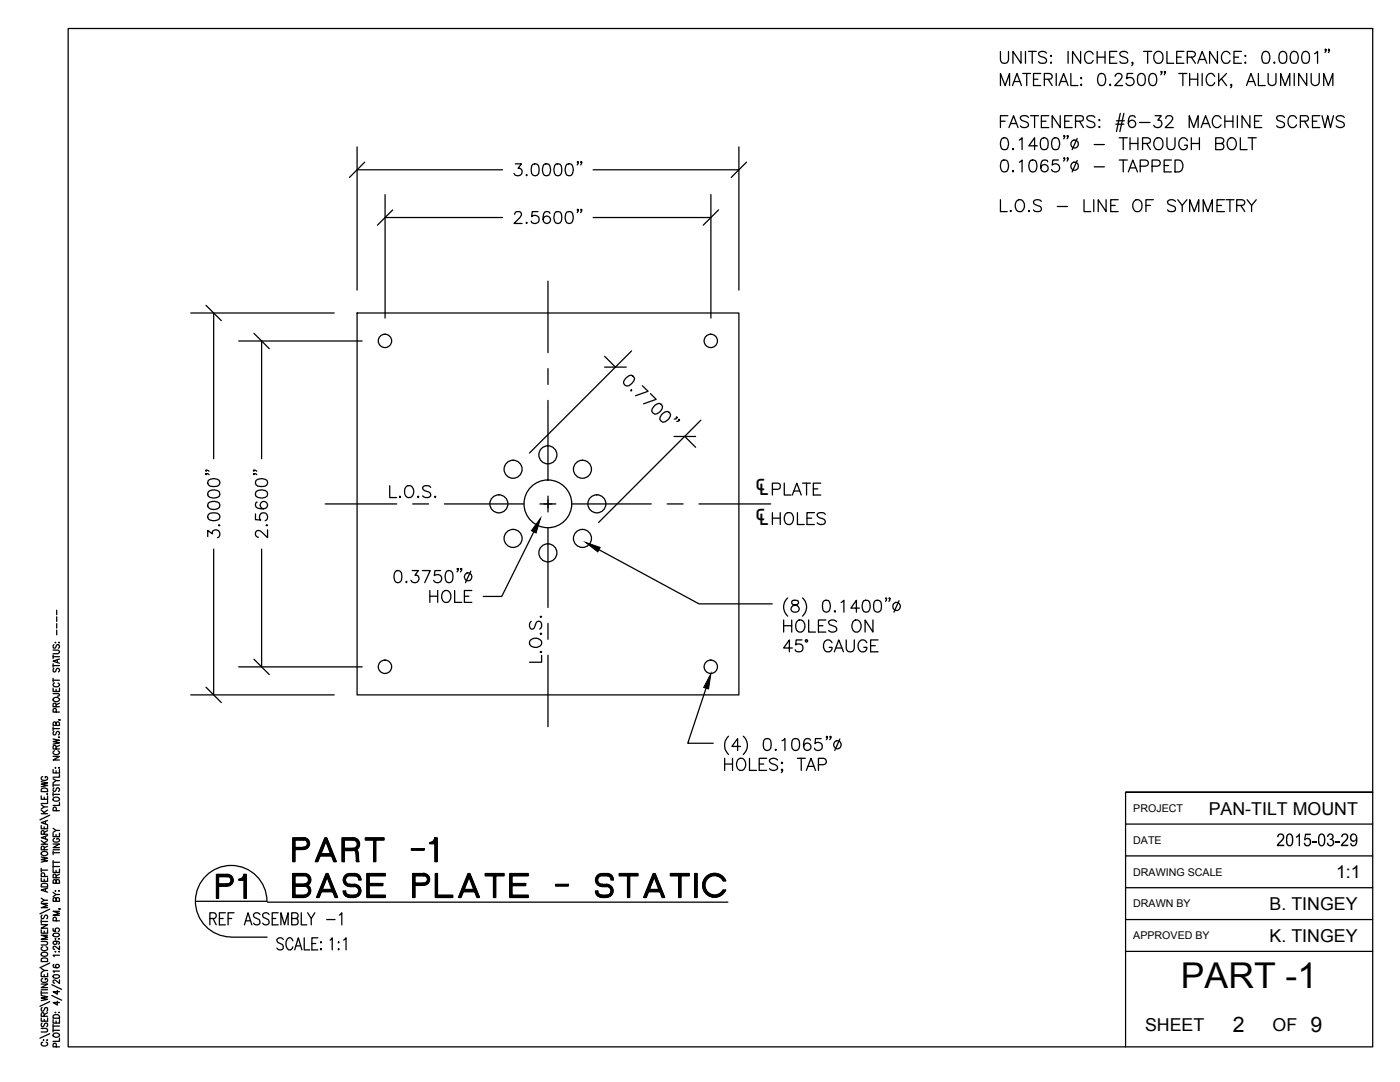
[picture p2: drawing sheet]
<svg xmlns="http://www.w3.org/2000/svg" width="279mm" height="216mm" viewBox="0 0 279 216" stroke-linecap="round" stroke-linejoin="round" font-family="sans-serif">
<defs><g id="words">
<text font-size="7.1" x="235.7" y="197.1">PART -1</text>
<g font-size="5.9">
<text x="150.6" y="98.8">℄</text>
<text x="150.6" y="104.7">℄</text>
</g>
<g font-size="4.3">
<text x="246" y="206">2</text>
<text x="261.5" y="206">9</text>
</g>
<g font-size="3.5">
<text x="241.2" y="162.5">PAN-TILT MOUNT</text>
<text x="266.6" y="175.2">1:1</text>
<text x="253.4" y="181.6">B. TINGEY</text>
<text x="253.4" y="187.9">K. TINGEY</text>
<text x="228.5" y="205.7">SHEET</text>
<text x="254" y="205.7">OF</text>
</g>
<g font-size="2.1">
<text x="226.2" y="162">PROJECT</text>
<text x="226.2" y="168.4">DATE</text>
<text x="226.2" y="174.7">DRAWING SCALE</text>
<text x="226.2" y="181.1">DRAWN BY</text>
<text x="226.2" y="187.4">APPROVED BY</text>
</g>
</g></defs>
<g fill="none" stroke="#000" stroke-width=".25">
<path d="M13.6 5.7h260.4v203.2h-260.4zM199.7 10.3v1.7a.81 .81 0 0 0 .8 .6 .81 .81 0 0 0 .8-.6v-1.7M199.7 17.1v-2.4l.9 2.4 .9-2.4v2.4M202.1 17.1l.9-2.4 .8 2.4M202.4 16.3h1.1M203.8 10.3v2.3l-1.6-2.3v2.3M204.1 14.7h1.6M204.7 10.3v2.3M204.9 14.7v2.4M205.2 10.3h1.6M206 10.3v2.3M206.3 15.8h.9"/>
<path d="M207.7 14.7h-1.4v2.4h1.4M208.4 15.8h1a.59 .59 0 0 0 .6-.7l-.2-.3-.4-.1h-1v2.4M208.8 10.6a.88 .88 0 0 0-.8-.4 .88 .88 0 0 0-.7 .6l.1 .3 .3 .2 .7 .2a.58 .58 0 0 1 .4 .6 .58 .58 0 0 1-.5 .5l-.8-.1-.2-.2M209.2 15.8l.8 1.3M209.6 11.1h.3l-.1 .2zM209.6 12.5l.2-.1 .1 .1zM210.8 14.7v2.4M211.3 17.1l1-2.4 .9 2.4M211.7 16.3h1.1M213.2 10.3v2.3M213.7 14.7v2.4h1.4M215.7 10.3v2.3l-1.6-2.3v2.3"/>
<path d="M215.7 15.6l.1-.1 .1 .1-.1 .1zM215.7 16.9l.1-.1 .1 .1-.1 .2zM218.2 10.8a.87 .87 0 0 0-1-.5 .87 .87 0 0 0-.7 .8 1.06 1.06 0 0 0 .2 1.2 1.06 1.06 0 0 0 1.1 .2l.4-.4M219 10.3v2.3M219 11.4h1.5M219.4 14.8a.75 .75 0 0 1 1.1 .3 1.91 1.91 0 0 1-.2 1.8 .75 .75 0 0 1-1.1-.3 1.94 1.94 0 0 1 .2-1.8zM220.5 10.3v2.3M221.5 11.4h.8M221.5 16.8l.2 .1-.2 .2zM222.6 15.3l.2-.5 .7-.1a.62 .62 0 0 1 .3 .9l-1.3 1.5h1.5M222.9 10.3h-1.4v2.3h1.4M225.1 10.6a.88 .88 0 0 0-.9-.4 .88 .88 0 0 0-.7 .6l.1 .3 .3 .2 .7 .2a.58 .58 0 0 1 .5 .6 .58 .58 0 0 1-.6 .5l-.8-.1-.2-.2"/>
<path d="M226.1 12.5h-.2l.1-.1 .1 .1-.2 .6M226.1 14.7h-1.1l-.2 1a.85 .85 0 0 1 1.3 0 .85 .85 0 0 1-.2 1.3 .85 .85 0 0 1-1.2-.4M227.3 14.8a.77 .77 0 0 1 1.2 .3 2.09 2.09 0 0 1-.3 1.8 .77 .77 0 0 1-1.1-.3 2.14 2.14 0 0 1 .2-1.8zM228.2 10.3h1.6M229 10.3v2.3M229.6 14.8a.75 .75 0 0 1 1.1 .3 1.91 1.91 0 0 1-.2 1.8 .75 .75 0 0 1-1.1-.3 1.94 1.94 0 0 1 .2-1.8zM230.5 10.6a.87 .87 0 0 1 1-.3 .87 .87 0 0 1 .6 .8 1.06 1.06 0 0 1-.2 1.2 1.06 1.06 0 0 1-1.2 .2 1.45 1.45 0 0 1-.2-1.9zM231.9 14.3l-.2 .1v-.1h.2l-.2 .6M232.6 14.3l-.2 .1-.1-.1h.3l-.3 .6M232.9 10.3v2.3h1.3M234.8 11.4h.9M235.3 14.7h1.6"/>
<path d="M236.1 14.7v2.4M236.3 10.3h-1.5v2.3h1.5M237 11.4h1a.65 .65 0 0 0 .6-.7l-.2-.3-.4-.1h-1v2.3M237.4 15.8h1.6M237.4 14.7v2.4M237.8 11.4l.8 1.2M239 12.6l.9-2.3 .9 2.3M239 14.7v2.4M239.4 11.9h1.1M239.9 14.7v2.4M242.4 15.3a.87 .87 0 0 0-1-.6 .87 .87 0 0 0-.7 .9 1.03 1.03 0 0 0 .2 1.1 1.03 1.03 0 0 0 1.2 .2l.3-.4M243 10.3v2.3l-1.6-2.3v2.3"/>
<path d="M243.2 14.7v2.4M243.8 15.7l1 1.4M244.8 14.7l-1.6 1.6M245.5 10.8a.87 .87 0 0 0-1-.5 .87 .87 0 0 0-.7 .8 1.08 1.08 0 0 0 .2 1.2 1.08 1.08 0 0 0 1.1 .2l.4-.4M245.8 16.9l-.1 .2-.1-.2 .1-.1 .1 .1-.2 .6M246.3 11.4h.9M247.7 10.3h-1.4v2.3h1.4M248.4 11.1h.2v.2zM248.4 12.5l.2-.1v.1zM248.8 17.1l.9-2.4 .9 2.4M249.1 16.3h1.1M251.1 14.7v2.4h1.4"/>
<path d="M252.2 10.4a.75 .75 0 0 1 1.1 .3 1.94 1.94 0 0 1-.2 1.8 .83 .83 0 0 1-1.2-.3 1.91 1.91 0 0 1 .3-1.8zM253.1 14.7v1.7a.79 .79 0 0 0 .8 .7 .79 .79 0 0 0 .7-.7v-1.7M254.3 12.4l.1 .1-.1 .1zM255.6 10.4a.77 .77 0 0 1 1.1 .3 2.14 2.14 0 0 1-.2 1.8 .85 .85 0 0 1-1.2-.3 2.09 2.09 0 0 1 .3-1.8zM255.6 17.1v-2.4l.9 2.4 .9-2.4v2.4M257.8 10.4a.75 .75 0 0 1 1.2 .3 1.94 1.94 0 0 1-.2 1.8 .83 .83 0 0 1-1.2-.3 1.91 1.91 0 0 1 .2-1.8zM258.3 14.7v2.4M260.1 10.4a.77 .77 0 0 1 1.2 .3 2.14 2.14 0 0 1-.3 1.8 .8 .8 0 0 1-1.1-.3 1.91 1.91 0 0 1 .2-1.8zM260.8 14.7v2.4l-1.6-2.4v2.4M261.7 14.7v1.7a.81 .81 0 0 0 .8 .7 .81 .81 0 0 0 .8-.7v-1.7M262.4 10.7l.5-.4v2.3M264.2 17.1v-2.4l.9 2.4 .9-2.4v2.4"/>
<path d="M264.6 9.9l-.1 .1-.1-.1 .1-.1 .1 .1-.2 .6M265.3 9.9l-.1 .1-.1-.1 .1-.1 .1 .1-.2 .6M71.3 29.3v28.6M71.3 33.9h29M72.8 32.4l-3.1 3M76.8 38.8v24.7M102.8 32.7h1.3l-.7 .9a.79 .79 0 0 1 .7 1.1 .79 .79 0 0 1-1.3 .2l-.2-.3M105 34.9h.2l-.1 .2zM106.4 32.8a.85 .85 0 0 1 1.1 .3 2.09 2.09 0 0 1-.3 1.8 .77 .77 0 0 1-1.1-.3 2.14 2.14 0 0 1 .3-1.8zM108.6 32.8a.83 .83 0 0 1 1.1 .3 1.91 1.91 0 0 1-.2 1.8 .75 .75 0 0 1-1.1-.3 1.94 1.94 0 0 1 .2-1.8zM110.9 32.8a.85 .85 0 0 1 1.1 .3 2.09 2.09 0 0 1-.2 1.8 .72 .72 0 0 1-1.1-.3 1.94 1.94 0 0 1 .2-1.8zM113.1 32.8a.83 .83 0 0 1 1.2 .3 1.91 1.91 0 0 1-.2 1.8 .77 .77 0 0 1-1.2-.3 1.94 1.94 0 0 1 .2-1.8z"/>
<path d="M115.4 32.4h-.2l.1-.2 .1 .2-.2 .5M116.1 32.4h-.2l.1-.2 .1 .2-.2 .5M118.4 33.9h29.1M141.9 38.8v24.7M147.5 29.3v28.6M149 32.4l-3.1 3M199.7 39.8v2.4h1.3M199.7 24.2h.9M200 27.6a.75 .75 0 0 1 1.1 .4 1.94 1.94 0 0 1-.2 1.8 .83 .83 0 0 1-1.1-.4 1.91 1.91 0 0 1 .2-1.8zM200 32a.83 .83 0 0 1 1.1 .4 1.91 1.91 0 0 1-.2 1.8 .75 .75 0 0 1-1.1-.4 1.94 1.94 0 0 1 .2-1.8zM201.1 23.1h-1.4v2.4M201.4 25.5l.9-2.4 .9 2.4"/>
<path d="M201.7 24.7h1.1M202.2 29.6l.1 .2-.1 .1zM202.2 34.1l.1 .1-.1 .1zM203.4 28l.6-.5v2.4M203.4 32.4l.6-.5v2.4M205.2 23.4a.91 .91 0 0 0-1.6 .2l.5 .5a1.24 1.24 0 0 1 1.1 .7v.3a1.08 1.08 0 0 1-1.6 0M205.7 32a.83 .83 0 0 1 1.1 .4 1.91 1.91 0 0 1-.2 1.8 .75 .75 0 0 1-1.1-.4 1.94 1.94 0 0 1 .2-1.8zM205.7 23.1h1.6M206.5 23.1v2.4M207 29.1h-1.7l1.2-1.6v2.4M207.8 24.2h1M208 27.6a.77 .77 0 0 1 1.1 .4 2.14 2.14 0 0 1-.3 1.8 .85 .85 0 0 1-1.1-.4 2.09 2.09 0 0 1 .3-1.8z"/>
<path d="M209.1 32.3a.71 .71 0 0 0-.7-.4 .71 .71 0 0 0-.6 .5 1.69 1.69 0 0 0 .2 1.8 .74 .74 0 0 0 1.1-.4 .74 .74 0 0 0-.5-1 .74 .74 0 0 0-.9 .7M209.3 23.1h-1.5v2.4h1.5M210.2 27.6a.75 .75 0 0 1 1.1 .4 1.94 1.94 0 0 1-.2 1.8 .83 .83 0 0 1-1.1-.4 1.91 1.91 0 0 1 .2-1.8zM211.2 31.9h-1.1l-.1 1a.85 .85 0 0 1 1.3 0 .85 .85 0 0 1-.2 1.3 .85 .85 0 0 1-1.2-.4M211.6 23.1v2.4l-1.6-2.4v2.4M212.5 27.1l-.1 .2-.1-.2 .1-.1 .1 .1-.2 .6M212.5 31.6h-.2l.1-.1 .1 .1-.2 .5M212.5 24.2h.9M213.2 27.1l-.2 .2v-.2v-.1l.2 .1-.2 .6M213.2 31.6h-.2v-.1l.2 .1-.2 .5M214 23.1h-1.5v2.4h1.5M214.6 24.2l1.4-.1a.59 .59 0 0 0 0-.9l-1.4-.1v2.4"/>
<path d="M215 27.6l-1 2.3M215 32l-1 2.3M215.4 24.2l.8 1.3M216.3 39.8v2.4h1.4M218.3 39.8v2.4M218.4 28.8h2M218.4 33.3h2M218.5 23.4a.92 .92 0 0 0-1.6 .2 1.24 1.24 0 0 0 1.1 .7 .58 .58 0 0 1 .5 .4 .58 .58 0 0 1-.2 .6 1.13 1.13 0 0 1-1.4-.2M219.3 25.3h.2l-.1 .2zM219.4 23.8l.1 .2-.1 .1zM220.7 39.8v2.4l-1.5-2.4v2.4M222.7 24.8h1.6"/>
<path d="M222.8 24.1h1.6M223.2 39.8h-1.5v2.4h1.5M223.4 27.5h1.6M223.4 31.9h1.6M223.6 22.6l-.8 3.7M224.2 27.5v2.4M224.2 31.9v2.4M224.3 22.6l-.8 3.7M225.2 34.3l.9-2.4 .9 2.4M225.5 27.5v2.4M225.5 28.6h1.6M225.5 33.5h1.2"/>
<path d="M226.5 23.4a.68 .68 0 0 0-.6-.3 .68 .68 0 0 0-.6 .4 1.69 1.69 0 0 0 .2 1.8 .74 .74 0 0 0 1.1-.3 .74 .74 0 0 0-.5-1 .74 .74 0 0 0-.9 .7M227.1 27.5v2.4M227.4 24.4h2.1M227.6 33.2h1a.63 .63 0 0 0 .6-.5 .63 .63 0 0 0-.3-.7l-1.3-.1v2.4M228 28.6l1.4-.1a.56 .56 0 0 0 0-.9l-1.4-.1v2.4M228.8 28.6l.8 1.3M229.9 33.2h1.1a.62 .62 0 0 0 .6-.7 .62 .62 0 0 0-.6-.6h-1.1v2.4M230.2 39.8h-1.5v2.4M230.5 23.1h1.2l-.6 .9a.79 .79 0 0 1 .7 1.1 .79 .79 0 0 1-1.3 .2l-.2-.3M230.5 27.8a.87 .87 0 0 1 1-.3 .87 .87 0 0 1 .6 .9 1.04 1.04 0 0 1-.2 1.1 1.04 1.04 0 0 1-1.2 .3 1.45 1.45 0 0 1-.2-2zM232.3 33h.9M232.7 23.6l.1-.3a.81 .81 0 0 1 1-.1 .52 .52 0 0 1 .1 .8l-1.3 1.5h1.6"/>
<path d="M232.9 27.5v1.7a.81 .81 0 0 0 .8 .7 .81 .81 0 0 0 .8-.7v-1.7M233.8 31.9h-1.5v2.4h1.5M234.5 31.9a1.28 1.28 0 0 1 1.4 .6 1.28 1.28 0 0 1 0 1.5l-.6 .3h-.8zM235 39.8l.9 1.2v1.2M236.9 39.8l-1 1.2M237 28.1a.87 .87 0 0 0-1-.6 .87 .87 0 0 0-.7 .9 1.07 1.07 0 0 0 .2 1.1 1.07 1.07 0 0 0 1.1 .3l.3-.3 .1-.5h-.6M237.3 25.5v-2.4l.9 2.4 .9-2.4v2.4M237.8 28.6h1.6M237.8 27.5v2.4M239.4 27.5v2.4M239.7 25.5l.9-2.4 .9 2.4M240 24.7h1.2"/>
<path d="M242.6 28.6l1.4-.1a.56 .56 0 0 0 0-.9l-1.4-.1v2.4h1.1a.61 .61 0 0 0 .6-.7 .61 .61 0 0 0-.6-.6M243.7 23.6a.9 .9 0 0 0-1-.5 .9 .9 0 0 0-.8 .9 1.04 1.04 0 0 0 .3 1.1 1.04 1.04 0 0 0 1.1 .2l.4-.4M244.4 39.8h-1.5v2.4h1.5M244.4 24.2h1.7M244.4 23.1v2.4M244.7 39.8h1.6M245.1 27.8a.89 .89 0 0 1 1.1-.3 .89 .89 0 0 1 .5 .9 1.07 1.07 0 0 1-.2 1.1 1.07 1.07 0 0 1-1.1 .3 1.51 1.51 0 0 1-.3-2zM245.5 39.8v2.4M246.1 23.1v2.4M246.9 23.1v2.4M247.5 27.5v2.4h1.4M248.9 39.8l.9 1.2v1.2"/>
<path d="M249.1 27.5h1.6M249.4 23.1v2.4l-1.5-2.4v2.4M249.9 27.5v2.4M250.4 24.2h.9M250.7 39.8l-.9 1.2M251.8 23.1h-1.4v2.4h1.4M256.3 23.4a.88 .88 0 0 0-.8-.4 .88 .88 0 0 0-.7 .6l.2 .4 .9 .3a.59 .59 0 0 1 .4 .8 1.02 1.02 0 0 1-1.5 0M258.8 23.6a.87 .87 0 0 0-1-.5 .87 .87 0 0 0-.7 .9 1.03 1.03 0 0 0 .2 1.1 1.03 1.03 0 0 0 1.1 .2l.4-.4M259.5 24.2h1.1a.59 .59 0 0 0 .5-.7l-.2-.3-1.4-.1v2.4M260.3 24.2l.8 1.3M261.9 24.2h.9M263.4 23.1h-1.5v2.4h1.5"/>
<path d="M263.8 23.1l.6 2.4 .6-2.4 .5 2.4 .6-2.4M268.3 23.4a.92 .92 0 0 0-1.6 .2 1.24 1.24 0 0 0 1.1 .7 .56 .56 0 0 1 .5 .5 .56 .56 0 0 1-.3 .5 1.08 1.08 0 0 1-1.3-.2M76.8 43.4h23.5M78.4 41.9l-3.1 3M102.7 42.8l.1-.4a.74 .74 0 0 1 1.3 .2l-.4 .8-1.1 1.2h1.6M105 44.5h.2l-.1 .1zM107.4 42.2h-1.2l-.1 1a.84 .84 0 0 1 1.3 0 .84 .84 0 0 1-.2 1.2 .84 .84 0 0 1-1.2-.3M109.4 56.1v14.3M109.7 42.6a.68 .68 0 0 0-.6-.4 .68 .68 0 0 0-.6 .4 1.69 1.69 0 0 0 .2 1.9 .74 .74 0 0 0 1.1-.4 .74 .74 0 0 0-.5-1 .74 .74 0 0 0-.9 .7M110.9 42.3a.85 .85 0 0 1 1.1 .3 2.09 2.09 0 0 1-.2 1.9 .72 .72 0 0 1-1.1-.4 1.94 1.94 0 0 1 .2-1.8zM113.1 42.3a.83 .83 0 0 1 1.2 .3 1.91 1.91 0 0 1-.2 1.9 .77 .77 0 0 1-1.2-.4 1.94 1.94 0 0 1 .2-1.8zM115.4 41.9h-.2l.1-.1 .1 .1-.2 .5"/>
<path d="M116.1 41.9h-.2l.1-.1 .1 .1-.2 .5M118.4 43.4h23.5M143.4 41.9l-3.1 3M201.6 42.1l.1-.1 .1 .1zM202.8 40.2a.89 .89 0 0 1 1-.3 .89 .89 0 0 1 .6 .8 1.08 1.08 0 0 1-.2 1.2 1.08 1.08 0 0 1-1.1 .2 1.51 1.51 0 0 1-.3-1.9zM205.3 42l.2 .1-.2 .1zM207.8 40.2a.88 .88 0 0 0-.8-.4 .88 .88 0 0 0-.7 .6l.2 .3 .9 .4a.58 .58 0 0 1 .4 .4 .58 .58 0 0 1-.2 .6 1.13 1.13 0 0 1-1.3-.2M211 41.2h2M221.7 41h.9M226.3 40.2l.2-.2a.91 .91 0 0 1 1.4 .7 1.06 1.06 0 0 1-.2 1.2 1.06 1.06 0 0 1-1.2 .2 1.45 1.45 0 0 1-.2-1.9zM228.7 41h.9M234.6 40.2a.88 .88 0 0 0-.9-.4 .88 .88 0 0 0-.7 .6l.1 .3 .3 .2 1 .3a.59 .59 0 0 1 0 .9 1.13 1.13 0 0 1-1.4-.2"/>
<path d="M237.4 42.2v-2.4l1 2.4 .8-2.4v2.4M240.1 42.2v-2.4l1 2.4 .8-2.4v2.4M242.9 41h.9M246.8 41h1.1a.65 .65 0 0 0 .5-.7l-.2-.3-.3-.2h-1.1v2.4M247.6 41l.8 1.2M38.1 62.5h28.6M41.1 60.9l3.1 3.1M42.6 62.5v29M47.6 68h24.7M50.7 66.5l3 3.1M52.2 68v23.5M71.3 62.5h76.2v76.2h-76.2z"/>
<path d="M109.4 73.5v3.2M109.4 79.9v15.9M120.7 71.1l2.1 2.2M120.7 73.3h4.3M124.9 75.5a1.02 1.02 0 0 1 1.6-.3 1.06 1.06 0 0 1-.5 1.4l-.5 .4a.75 .75 0 0 1-.8-.2 .75 .75 0 0 1-.2-.8zM125.9 77.8h.1v.2h-.1zM126 70l-20.3 20.4M128.2 77l1.1 1.1-2.5 .9M129.8 78.5l1.2 1.2-2.5 .9M41.1 94.5l.1 .1-.1 .1v-.2l.6 .2M41.1 93.8l.1 .1-.1 .1v-.2l.6 .2M41.6 98.1a1.85 1.85 0 0 1 2.1 0 .75 .75 0 0 1-.3 1.1 1.91 1.91 0 0 1-1.8-.2l-.1-.3z"/>
<path d="M41.6 95.9a1.85 1.85 0 0 1 2.1 0 .77 .77 0 0 1-.3 1.1 2.09 2.09 0 0 1-1.8-.3l-.1-.3zM50.6 94.5l.2 .1-.2 .1v-.2l.6 .2M50.6 93.8l.2 .1-.2 .1v-.2l.6 .2M51.1 98.1a1.86 1.86 0 0 1 2.2 0 .75 .75 0 0 1-.4 1.1 1.94 1.94 0 0 1-1.8-.2l-.1-.3zM51.1 95.9a1.86 1.86 0 0 1 2.2 0 .77 .77 0 0 1-.4 1.1 2.14 2.14 0 0 1-1.8-.3l-.1-.3zM77.8 96.9v2.4h1.3M79.8 99l.1 .2-.1 .1zM81.2 97a1.16 1.16 0 0 1 1.3 .5 1.16 1.16 0 0 1-.2 1.4 .87 .87 0 0 1-1 .3 .87 .87 0 0 1-.6-.8 1.39 1.39 0 0 1 .5-1.4zM83.3 99.2l.2-.2 .1 .2-.1 .1zM86 97.3a.92 .92 0 0 0-1.7 .2 1.24 1.24 0 0 0 1.2 .6 .58 .58 0 0 1 .4 .5 .58 .58 0 0 1-.2 .6 1.13 1.13 0 0 1-1.4-.3M86.8 99l.2 .2-.2 .1zM109.4 99v3.2"/>
<path d="M130.7 80.9l.5-.3a.75 .75 0 0 1 1 .5 1.76 1.76 0 0 1-1.5 1.5 .81 .81 0 0 1-.6-1zM132.1 82.7a1.06 1.06 0 0 1 1.6-.3 1.09 1.09 0 0 1-.5 1.4l-.5 .4a.75 .75 0 0 1-.8-.2 .75 .75 0 0 1-.1-.8zM134.5 87.1h4.3M135.1 83.4h-.1v-.2h.1l-.1 .3-.5 .1M135.6 83.8h-.2v-.1h.2v.1l-.5 .3M136.7 87.1l2.1 2.2M139.9 83.8l-20.4 20.4M154.1 97.6h1.4a.71 .71 0 0 0 0-1.1l-1.4-.1v2.4M156.5 96.4v2.4h1.4M158.1 98.8l.9-2.4 .9 2.4M158.5 98h1.1M160.2 96.4h1.5"/>
<path d="M161 96.4v2.4M162.3 97.6h.9M163.8 96.4h-1.5v2.4h1.5M41.5 107.1v-1.3l.9 .7a.77 .77 0 0 1 .9-.8 .77 .77 0 0 1 .6 1l-.2 .4-.3 .2M41.6 102.7a1.85 1.85 0 0 1 2.1 0 .72 .72 0 0 1-.3 1.1 1.91 1.91 0 0 1-1.8-.2l-.1-.4zM41.6 100.4a1.85 1.85 0 0 1 2.1 0 .77 .77 0 0 1-.3 1.1 1.79 1.79 0 0 1-1.8-.2l-.1-.4zM42.6 109.6v29.1M43.7 104.7l.2 .1-.2 .1-.1-.1zM51 102.5v1.2l1 .1a.83 .83 0 0 1 0-1.3 .83 .83 0 0 1 1.3 .2 .83 .83 0 0 1-.4 1.2M51.3 100.2a.67 .67 0 0 0-.2 1 1.86 1.86 0 0 0 2.2 0 .74 .74 0 0 0-.4-1.1 .74 .74 0 0 0-1 .5 .74 .74 0 0 0 .7 .9M52.2 109.6v23.5M53.3 104.7l.1 .1-.1 .1-.2-.1z"/>
<path d="M53.4 105.7v1.6l-1.1-1.1a.74 .74 0 0 0-1.2-.1l-.1 .6 .2 .4 .4 .1M64.9 100.6h14.3M79 114a.77 .77 0 0 1 1.1 .3 2.14 2.14 0 0 1-.2 1.8 .72 .72 0 0 1-1.1-.3 1.91 1.91 0 0 1 .2-1.8zM81 116.1l.1-.1 .1 .1-.1 .2zM82.3 113.8h1.2l-.7 1a.79 .79 0 0 1 .8 1.1 .79 .79 0 0 1-1.3 .2l-.3-.3M82.4 100.6h3.1M84.3 113.8h1.6l-1.1 2.5M85.8 117.8v2.4M85.8 119h1.5M87.3 117.8v2.4M87.9 113.8h-1.1l-.1 1.1a.85 .85 0 0 1 1.3 0 .85 .85 0 0 1-.2 1.2 .85 .85 0 0 1-1.3-.3M88.4 118.2a.89 .89 0 0 1 1-.4 .89 .89 0 0 1 .6 .9 1.08 1.08 0 0 1-.3 1.1 1.08 1.08 0 0 1-1.1 .3 1.51 1.51 0 0 1-.2-1.9z"/>
<path d="M88.7 100.6h15.9M89.2 114a.77 .77 0 0 1 1.1 .3 2.14 2.14 0 0 1-.2 1.8 .72 .72 0 0 1-1.1-.3 1.91 1.91 0 0 1 .2-1.8zM90.7 117.8v2.4h1.4M91.5 113.5l-.2 .1-.1-.1h.3v.3l-.3 .3M92.1 113.5l-.1 .1-.1-.1h.2v.3l-.2 .3M92.7 119h.9M94 114l-1.1 2.3M94.2 117.8h-1.5v2.4h1.5M106.5 106.1l-6.4 12.9h-3.7M107.8 100.6h3.1M109.4 105.3v15.9M114.1 100.6h15.9"/>
<path d="M119.6 109.7l19.9 10.8h14.6M133.2 100.6h3.1M139.5 100.6h14.3M154.1 102.3v2.4M154.1 103.4h1.6M155.7 102.3v2.4M156.7 102.6a.89 .89 0 0 1 1-.3 .89 .89 0 0 1 .6 .9 1.03 1.03 0 0 1-.2 1.1 1.03 1.03 0 0 1-1.1 .2 1.47 1.47 0 0 1-.3-1.9zM157.2 119.3a2.44 2.44 0 0 0 0 3.7M158.1 119.9l-.1 .4a1.26 1.26 0 0 0 1.1 .6 .67 .67 0 0 1 .4 .7 .67 .67 0 0 1-.6 .5 .75 .75 0 0 1-1-.8 1.05 1.05 0 0 1 1.1-.6l.2-.2 .2-.4a.93 .93 0 0 0-1.3-.2zM159.1 102.3v2.4h1.4M160.2 119.3a2.44 2.44 0 0 1 0 3.7M161.1 103.4h.9"/>
<path d="M162.5 102.3h-1.4v2.4h1.4M164.5 119.9a.8 .8 0 0 1 1.1 .3 1.91 1.91 0 0 1-.2 1.8 .77 .77 0 0 1-1.2-.3 2.14 2.14 0 0 1 .3-1.8zM164.7 102.6a.92 .92 0 0 0-1.6 .2 1.24 1.24 0 0 0 1.1 .7 .58 .58 0 0 1 .5 .4 .58 .58 0 0 1-.2 .6 1.13 1.13 0 0 1-1.4-.2M172.4 119.9a.83 .83 0 0 1 1.1 .3 1.91 1.91 0 0 1-.2 1.8 .75 .75 0 0 1-1.1-.3 1.94 1.94 0 0 1 .2-1.8zM174.7 119.9a.85 .85 0 0 1 1.1 .3 2.09 2.09 0 0 1-.2 1.8 .77 .77 0 0 1-1.2-.3 2.14 2.14 0 0 1 .3-1.8zM176.9 119.4l-.1 .1-.1-.1h.2l-.2 .6M177.6 119.4l-.1 .1-.1-.1h.2l-.2 .6M179.4 119.9l-1 2.2M10.6 138.4h1.1l.2 .3-.5 .2M10.6 137.3v.7h1.3v-.7M10.6 129.7h.9l.4 .3-.1 .3-.3 .1h-.9M10.6 130.7v.7"/>
<path d="M10.6 132.4v.8M10.6 135.4v.7M10.6 135.7h1.3M10.6 132.8h1.3M10.6 131h1.3M10.6 139.4a.72 .72 0 0 1 1.3 .3 .67 .67 0 0 1-.7 .3 .67 .67 0 0 1-.6-.5zM10.8 133.4l-.2 .2 .2 .5 .2-.1 .4-.6a.32 .32 0 0 1 .5 .2l-.2 .5M10.8 128.6l-.2 .3 .2 .4h.3l.3-.6a.37 .37 0 0 1 .5 .2 .37 .37 0 0 1-.2 .4M10.9 136.3a.39 .39 0 0 0-.3 .5 .39 .39 0 0 0 .5 .2h.3a.4 .4 0 0 0 .5-.2 .4 .4 0 0 0-.3-.5M11.1 128.2v.1zM11.2 137.6v.4M11.3 121.8v.9"/>
<path d="M11.3 123.1v.9M11.3 124.4v.9M11.3 125.7v1M11.4 131.7v.5M11.7 128.2h.2zM11.9 131.5l-1.3 .4 1.3 .4M38.1 138.7h28.6M41.1 137.1l3.1 3.1M47.6 133.1h24.7M50.7 131.5l3 3.1M105.8 127.8a1.4 1.4 0 0 1 2.3 .2 1.16 1.16 0 0 1-.6 1.1 1.16 1.16 0 0 1-1.2-.1 .81 .81 0 0 1-.5-1.2zM106 124a.87 .87 0 0 0-.4 .8 .87 .87 0 0 0 .7 .7l.3-.2 .3-.9a.58 .58 0 0 1 .5-.4 .58 .58 0 0 1 .6 .2 1 1 0 0 1-.3 1.3"/>
<path d="M108 130l.1 .1-.1 .1-.2-.1zM108 126.3l.1 .2-.1 .1-.2-.1zM108 123l.1 .1-.1 .1-.2-.1zM108.1 130.8v1.3h-2.4M109.4 124.4v3.2M109.4 130.7v14.3M140.9 137.3l-3.6 11h5M156.4 123.7v2.4M156.4 124.9h1.6M158 123.7v2.4M158.1 129.3h-1.7l1.1-1.6v2.4M159 124.1a.9 .9 0 0 1 1-.3 .9 .9 0 0 1 .6 .8 1.06 1.06 0 0 1-.2 1.2 1.06 1.06 0 0 1-1.2 .2 1.58 1.58 0 0 1-.2-1.9z"/>
<path d="M160 127.7h-1.1l-.1 1a.83 .83 0 0 1 1.3 0 .83 .83 0 0 1-.2 1.3 .83 .83 0 0 1-1.2-.4M161.4 123.7v2.4h1.3M163.3 124.9h.9M164.8 123.7h-1.5v2.4h1.5M166 128.2a.87 .87 0 0 0-.9-.5 .87 .87 0 0 0-.7 .9 1.06 1.06 0 0 0 .2 1.1 1.06 1.06 0 0 0 1.1 .3l.3-.5v-.3h-.5M166.5 122l.1-.1 .1 .1-.1 .1zM166.5 130.1l.9-2.4 .9 2.4M166.8 129.3h1.2M167 124.1a1.08 1.08 0 0 0-1.6 0 .61 .61 0 0 0 .4 .6l.7 .3a.65 .65 0 0 1 .5 .8 1.08 1.08 0 0 1-1.6 0M167.9 120.2l.5-.4v2.3M168.9 127.7v1.7a.81 .81 0 0 0 .8 .7 .81 .81 0 0 0 .8-.7v-1.7M170.2 124.1a.89 .89 0 0 1 1.1-.4 .89 .89 0 0 1 .5 .9 1.04 1.04 0 0 1-.2 1.2 1.04 1.04 0 0 1-1.1 .2 1.51 1.51 0 0 1-.3-1.9z"/>
<path d="M171.5 121.3h-1.7l1.1-1.5v2.3M173 128.2a.9 .9 0 0 0-1-.5 .9 .9 0 0 0-.7 .9 1.09 1.09 0 0 0 .2 1.1 1.09 1.09 0 0 0 1.1 .3l.4-.5v-.3h-.6M173.8 128.8h.9M174.2 123.7v2.4l-1.6-2.4v2.4M175.2 127.7h-1.4v2.4h1.4M8.2 158.8v.7h1.3v-.7M8.2 156l1.3 .2-1.3 .3 1.3 .2-1.3 .3M8.3 157.5a.7 .7 0 0 1 .8-.2 .7 .7 0 0 1 .4 .7h-1.3zM8.5 155a.39 .39 0 0 0-.3 .4 .39 .39 0 0 0 .5 .3h.3a.39 .39 0 0 0 .5-.4 .39 .39 0 0 0-.5-.3v.2M8.8 159.1v.4M9.4 158.4h.1zM9.5 159.7v.6h-1.3"/>
<path d="M10.6 153.6v.6h1.3v-.6M10.6 150.9h1.3l-1.3 .8h1.3M10.6 147.5l1.3 .2-1.3 .3 1.3 .2-1.3 .3M10.6 145v.8M10.6 156.3v.7M10.6 158.1v.7M10.6 158.5h1.3M10.6 156.6h1.3M10.6 155.4l.6 .4M10.6 145.4h1.3M10.8 159.1a.68 .68 0 0 1 1.1 .5 .81 .81 0 0 1-1.3 0zM10.8 157.2l-.2 .3 .2 .4 .3-.1 .3-.6a.37 .37 0 0 1 .5 .2 .37 .37 0 0 1-.2 .5"/>
<path d="M10.8 145.9l-.2 .3 .2 .5 .2-.1 .2-.5 .5-.2a.4 .4 0 0 1 .2 .4 .4 .4 0 0 1-.2 .4M10.9 149.8a.41 .41 0 0 0-.3 .5 .41 .41 0 0 0 .5 .3h.3a.42 .42 0 0 0 .5-.3 .42 .42 0 0 0-.3-.5M11.1 153.1v.2zM11.2 149.5l-.1-.7h-.5v.7h1.3M11.2 144.3l.2-.3 .3 .1 .2 .2v.5h-1.3v-.6l.2-.2 .3 .2 .1 .6M11.2 141l-.1-.6h-.5v.6h1.3M11.2 153.8v.4M11.2 142.1l-.1-.7h-.3l-.2 .1v.6h1.3M11.7 147.1h.2zM11.8 153.1v.2zM11.8 143.6l.3 .1M11.9 155.8h-.7l-.6 .4"/>
<path d="M11.9 154.5v.6h-1.3M11.9 148.7l-.7 .4M11.9 140.3l-.7 .3M144.6 151.3v2.4M144.6 152.5h1.6M145.4 146.9a2.53 2.53 0 0 0 0 3.7M146.2 151.3v2.4M147.2 151.7a.89 .89 0 0 1 1-.4 .89 .89 0 0 1 .6 .9 1.04 1.04 0 0 1-.2 1.2 1.04 1.04 0 0 1-1.1 .2 1.51 1.51 0 0 1-.3-1.9zM147.8 148.9h-1.7l1.1-1.5v2.3M148.4 146.9a2.44 2.44 0 0 1 0 3.7M149.6 151.3v2.4h1.4M151.5 152.5h.9"/>
<path d="M152.7 147.5a.85 .85 0 0 1 1.1 .3 2.09 2.09 0 0 1-.2 1.8 .77 .77 0 0 1-1.2-.3 2.14 2.14 0 0 1 .3-1.8zM153 151.3h-1.5v2.4h1.5M154.7 149.6h.2l-.1 .1zM155.2 151.7a1.08 1.08 0 0 0-1.6 0v.2a1.24 1.24 0 0 0 1.1 .7 .56 .56 0 0 1 .4 .4 .56 .56 0 0 1-.2 .6 1.08 1.08 0 0 1-1.3-.2M155.9 152.2l.2-.1 .1 .1-.1 .2zM156.1 147.8l.5-.4v2.3M156.2 153.6l-.1 .1-.2-.1 .2-.1 .1 .1-.3 .5M158.3 147.5a.85 .85 0 0 1 1.2 .3 2.09 2.09 0 0 1-.3 1.8 .77 .77 0 0 1-1.1-.3 2.14 2.14 0 0 1 .2-1.8zM159.1 151.3h1.6M159.9 151.3v2.4M160.9 153.7l1-2.4 .8 2.4M161.3 152.9h1.1"/>
<path d="M161.7 147.7a.68 .68 0 0 0-.6-.3 .68 .68 0 0 0-.6 .4 1.69 1.69 0 0 0 .2 1.8 .74 .74 0 0 0 1.1-.3 .74 .74 0 0 0-.5-1 .74 .74 0 0 0-.9 .6M163.3 152.6h1.1a.64 .64 0 0 0 .5-.7 .64 .64 0 0 0-.5-.6h-1.1v2.4M163.9 147.4h-1.2v1a.83 .83 0 0 1 1.2 0 .83 .83 0 0 1-.2 1.2 .83 .83 0 0 1-1.2-.3M165.1 147h-.2l.1-.1 .1 .1-.2 .6M165.8 147h-.2l.1-.1 .1 .1-.2 .6M167.6 147.5l-1 2.2M224.6 158.1h49.4h-49.4v50.8M8.2 175.2v.7h1.3v-.7M8.2 171l1.3 .3-1.3 .2 1.3 .3-1.3 .2M8.2 164.7v.7h1.3v-.7M8.2 173.2v.8M8.2 179.2l.6 .4"/>
<path d="M8.2 173.6h1.3M8.2 168.5h1.3M8.2 167.7l.9 .8M8.2 162.4h1.3M8.2 161.6l.9 .8M8.2 160.6l.6 .4M8.3 176.4a.83 .83 0 0 1 1.2 .2v.4h-1.3zM8.3 170.1a.65 .65 0 0 1 .7-.3 .65 .65 0 0 1 .5 .7 .7 .7 0 0 1-.8 .3 .7 .7 0 0 1-.5-.6zM8.8 169.6v-.7h-.5l-.1 .7h1.3M8.8 166.5v-.7h-.5l-.1 .7h1.3M8.8 165v.4M8.8 175.4v.5"/>
<path d="M8.9 174.9l-.1-.6h-.5l-.1 .6h1.3M9.1 163.9v.5M9.1 166.9v.5M9.1 177.3v.6M9.5 179.6h-.7l-.6 .4M9.5 177.2l-1.3 .4 1.3 .4M9.5 166.7l-1.3 .4 1.3 .4M9.5 163.7l-1.3 .4 1.3 .5M9.5 161h-.7l-.6 .4M9.5 168.8l-.7 .4M9.5 167.7l-.7 .5M9.5 165.7l-.7 .4"/>
<path d="M9.5 161.6l-.7 .5M9.9 162.7l-1.9 .9M10.6 173.4v.7h1.3v-.7M10.6 168.4h1.3l-1.3 .7h1.3M10.6 166.3v.6h1.3v-.6M10.6 169.8v.7M10.6 171.7v.7M10.6 172.5v.7M10.6 178.1l.6 .4M10.6 172.9h1.3M10.6 172.1h1.3M10.6 170.2h1.3"/>
<path d="M10.6 169.6h1.3M10.6 165.3l.6 .4M10.9 167.3a.39 .39 0 0 0-.3 .4 .39 .39 0 0 0 .5 .3h.3a.4 .4 0 0 0 .5-.3 .4 .4 0 0 0-.5-.4v.2M11 177.8h.1M11.2 179.4l.2-.3 .3 .1 .2 .2v.4h-1.3v-.6h.5l.1 .6M11.2 175.8l.2-.3 .3 .1 .2 .2v.4h-1.3v-.6h.5l.1 .6M11.2 175.1l-.1-.6h-.5v.6h1.3M11.2 166.5v.4M11.2 173.7v.4M11.2 161.8l-.1-.7h-.3l-.2 .1v.6h1.3M11.7 177.8h.2zM11.9 178.5h-.7l-.6 .4"/>
<path d="M11.9 165.7h-.7l-.6 .4M11.9 160.1v.6h-1.3M11.9 174.4l-.7 .4M39 179.8h14.3M45.2 174.5a1.12 1.12 0 0 1 1.3 1.1 1.12 1.12 0 0 1-1.3 1.1M45.2 176.8a1.16 1.16 0 0 0 1.3-1.2 1.16 1.16 0 0 0-1.3-1.1h-2v4.8h.4v-2.5h1.7M45.3 176.7h-1.8v2.4h-.2v-4.5h2h-2.1v4.6h.4v-2.4h1.7M45.3 176.4a.76 .76 0 0 0 .8-.7 .76 .76 0 0 0-.7-.8 .78 .78 0 0 1 .8 .8 .78 .78 0 0 1-.9 .7M45.3 174.7a.91 .91 0 0 1 1 .9 .91 .91 0 0 1-1 .9 .89 .89 0 0 0 .9-.8 .89 .89 0 0 0-.9-.9M45.4 174.7h-2v1.9h2M45.4 174.8h-1.9v1.7h1.9M45.4 174.9h-1.8v1.6h1.8"/>
<path d="M45.4 174.9h-1.8v1.5h1.8M45.4 174.9h-.1M45.4 174.8h-.1M45.5 174.6h-.3M45.5 174.6a1.04 1.04 0 0 1 .9 1.2 1.04 1.04 0 0 1-1.2 .9M45.5 174.6a.99 .99 0 0 1 .9 1.2 .99 .99 0 0 1-1.2 .8h-1.8v2.4v-4.3h2.1M47.7 175.6h1M48.5 175.4l.4-.7v.7h-.4M48.7 175.3l.1-.3v.3h-.1M48.7 174.5h.5v4.8h-.5v-3.7h-1v-.2a1 1 0 0 0 1-.9zM48.7 174.5a1.26 1.26 0 0 1-.9 1.1h1v3.6h.3v-4.6h-.4M48.8 174.6h.2v4.5h-.2v-3.6h-.8a1.15 1.15 0 0 0 .7-.9"/>
<path d="M48.8 174.7l-.5 .7h.6l.1 3.6v-4.3h-.2M53.3 179.8a7.1 7.1 0 0 0-7.1-7.1 7.1 7.1 0 0 0-7.2 7.1 7.1 7.1 0 0 0 7 7.2M58.4 174.3v4.8h2.4M58.5 176.8v2.2h2.3M58.5 176.8h2.3M58.6 176.8v2.2h2.2M58.6 176.8v2.1h2.2a1.17 1.17 0 0 0 1.1-1.2 1.17 1.17 0 0 0-1.1-1.2 1.18 1.18 0 0 1 1.1 1.2 1.18 1.18 0 0 1-1.1 1.2M58.7 176.8v2h2.1M58.7 176.8v1.9h2.1M58.8 176.8v1.9h2M60.5 167.2a1.12 1.12 0 0 1 1.2 1.1 1.12 1.12 0 0 1-1.2 1.1M60.5 167.2a1.16 1.16 0 0 1 1.3 1.1 1.16 1.16 0 0 1-1.3 1.2"/>
<path d="M60.5 167.3a1.04 1.04 0 0 1 1.2 1 1.04 1.04 0 0 1-1.2 1M60.5 167.3h-1.9v4.5h.1v-2.4h1.8M60.5 167.2h-2v4.7h.3v-2.4h1.7M60.5 167.2h-2.1v4.7h.5v-2.4h1.6M60.5 167.4h-1.9v4.4l.1-2.5h1.8M60.5 167.5a.78 .78 0 0 1 .9 .8 .78 .78 0 0 1-.8 .8h-1.7v-1.5M60.6 169a.74 .74 0 0 0 .8-.7 .74 .74 0 0 0-.8-.7h-1.8v1.5h1.8M60.6 169.2a.87 .87 0 0 0 .9-.9 .87 .87 0 0 0-.9-.9h-1.9v1.9h1.9M60.6 167.4a.91 .91 0 0 1 .9 .9 .91 .91 0 0 1-.9 .9h-1.9v-1.7h1.9M60.7 167.4h-.2M60.7 167.3a.99 .99 0 0 1 .9 1.1 .99 .99 0 0 1-1.1 .9M60.7 176.8a.95 .95 0 0 1 1 .9 .95 .95 0 0 1-1 1"/>
<path d="M60.7 176.7a1.04 1.04 0 0 1 1 1 1.04 1.04 0 0 1-1 1M60.8 176.6a1.08 1.08 0 0 1 1 1.1 1.08 1.08 0 0 1-1 1.1M60.8 176.4a1.29 1.29 0 0 1 1.2 1.3 1.29 1.29 0 0 1-1.2 1.3M60.8 174.4a1.14 1.14 0 0 1 1.1 1.2 1.14 1.14 0 0 1-1.1 1.1 1.17 1.17 0 0 0 1.1-1.2 1.17 1.17 0 0 0-1.1-1.1 1.21 1.21 0 0 1 1.2 1.2 1.21 1.21 0 0 1-1.2 1.2 .91 .91 0 0 1 .8 .9 .91 .91 0 0 1-.8 .9h-1.9v-1.8M60.8 174.5a1.04 1.04 0 0 1 .9 1 1.04 1.04 0 0 1-.9 1.1M60.8 176.8a1.23 1.23 0 0 0 1.1-1.3 1.23 1.23 0 0 0-1.1-1.2 1.25 1.25 0 0 1 1.2 .9 1.25 1.25 0 0 1-.6 1.4 1.34 1.34 0 0 1 .5 1.5 1.34 1.34 0 0 1-1.2 .9M60.8 174.7a.83 .83 0 0 1 .8 .8 .83 .83 0 0 1-.8 .9M60.8 176.5a.93 .93 0 0 0 .9-1 .93 .93 0 0 0-.9-.9 .95 .95 0 0 1 .9 .9 .95 .95 0 0 1-.9 1M60.8 174.5a1.08 1.08 0 0 1 1 1 1.08 1.08 0 0 1-1 1.1M60.8 174.3h-2.4v4.8M60.8 174.8h-1.9v1.6h1.9M60.8 174.4h-2.3v2.4"/>
<path d="M60.8 174.4h-2.2v2.3h2.2M60.8 174.5h-2.2v2.2h2.2M60.8 174.6h-2.1v2h2.1M60.8 174.6h-2.1v1.9h2.1M60.8 174.7h-2v1.8h2M64.8 167.2h.4l1.9 4.7h-.5l-.4-1.1h-2.3l-.5 1.1h-.5zM64.9 167.2h.3l1.9 4.7h-.4l-.5-1.2h-2.4l-.4 1.2h-.4zM64.9 167.3h.3l1.7 4.5h-.2l-.4-1.1h-2.5l-.5 1.1h-.2zM65 167.4h.1l1.8 4.4h-.2l-.4-1.2h-2.5l-.5 1.2h-.1zM65 167.4l1.3 3.1h-2.5zM65 167.6l1.2 2.9h-2.3zM65 167.7l1.1 2.7h-2.2z"/>
<path d="M65 167.9l1 2.5h-1.9zM65.1 174.3h.4l1.9 4.8h-.5l-.5-1.2h-2.3l-.4 1.2h-.5zM65.2 174.4h.2l1.9 4.6h-.4l-.4-1.1h-2.4l-.5 1.1h-.3zM65.2 174.4h.2l1.8 4.6h-.2l-.4-1.2h-2.6l-.4 1.2h-.2zM65.2 174.5h.1l1.8 4.4h-.1l-.4-1.2h-2.6l-.4 1.2h-.2zM65.3 174.5l1.3 3.2h-2.6zM65.3 174.7l1.1 2.9h-2.3zM65.3 174.9l1.1 2.7h-2.2zM65.3 175l.9 2.5h-1.9zM68.5 177.8h.5M68.5 177.8a1.21 1.21 0 0 0 1.2 1.2M68.6 177.8a1.16 1.16 0 0 0 1.1 1.2"/>
<path d="M68.6 167.5h1.8a.95 .95 0 0 1 1 .9 .95 .95 0 0 1-1 1h-1.8zM68.6 177.9h.3M68.8 177.9a.91 .91 0 0 0 .9 .8 .88 .88 0 0 1-1-.7 .91 .91 0 0 0 1 .9M68.8 177.9h-.2a1.08 1.08 0 0 0 1.1 1M68.9 177.8a.83 .83 0 0 0 .8 .9M69 177.8l.2 .5 .5 .3M69.7 179.1h1M69.7 179h1M69.7 178.7h1.1M69.7 178.7h1M69.7 178.8h1M69.8 176.7h1"/>
<path d="M69.8 176.4h.1M69.8 174.6a1.04 1.04 0 0 0-1 1 1.04 1.04 0 0 0 1 1M69.8 174.5a1.12 1.12 0 0 0-1.1 1.1 1.12 1.12 0 0 0 1.1 1.1M69.8 174.6a.99 .99 0 0 0-1 1 .99 .99 0 0 0 1 1M69.8 174.7a.87 .87 0 0 0-.9 .9 .87 .87 0 0 0 .9 .9M69.9 176.5a1.53 1.53 0 0 1 2 1.7 1.29 1.29 0 0 1-1.2 .8M69.9 176.6a1.47 1.47 0 0 1 2 1.2 1.16 1.16 0 0 1-1.2 1.1M69.9 176.7h.8a1.04 1.04 0 0 1 1.1 1.1 1.04 1.04 0 0 1-1.1 1M69.9 174.6h1M69.9 174.5h1M69.9 174.4h1M69.9 174.8h1"/>
<path d="M69.9 174.3h1M69.9 176.9h.8M70.3 167.2h.2M70.3 169.7l.5 .1 .2 .5M70.3 169.5l.7 .2 .2 .5-.1-.4-.4-.2-2.2-.1v2.3v-4.4h1.9a1.09 1.09 0 0 1 1.2 .9 1.09 1.09 0 0 1-.9 1.2M70.4 167.1a1.29 1.29 0 0 1 1.3 .9 1.29 1.29 0 0 1-.5 1.5M70.4 167.6a.85 .85 0 0 1 .9 .8 .85 .85 0 0 1-.9 .9M70.4 167.5a.91 .91 0 0 1 1 .9 .91 .91 0 0 1-1 .9h-1.8v-1.7h1.8M70.4 167.2h-2.1v4.7h.4v-2.2h1.7M70.4 167.6h-1.7v1.7h1.7M70.4 167.3a1.14 1.14 0 0 1 1.2 .9 1.14 1.14 0 0 1-.7 1.3M70.4 167.4a1.04 1.04 0 0 1 1.1 1 1.04 1.04 0 0 1-1.1 1.1h-1.9v-2.1h1.9"/>
<path d="M70.5 167.3h-2.1v4.5h.2v-2.2h1.8M70.7 169.4a.83 .83 0 0 1 .6 .9l.1 1.4M70.7 176.9a.87 .87 0 0 1 .9 .9 .87 .87 0 0 1-.9 .8h-1M70.7 176.8a.91 .91 0 0 1 .9 1 .91 .91 0 0 1-.9 .9M70.8 176.8h-1a1.23 1.23 0 0 1-1.3-1.2 1.23 1.23 0 0 1 1.3-1.3 1.27 1.27 0 0 0-1.3 1.3 1.27 1.27 0 0 0 1.3 1.3M70.8 176.6a1.12 1.12 0 0 1 1.1 1.2 1.12 1.12 0 0 1-1.2 1.1h-1M70.8 176.8a.99 .99 0 0 1 .9 1 .99 .99 0 0 1-1 .9M70.8 174.4a1.08 1.08 0 0 1 1.1 1M70.8 174.7a.83 .83 0 0 1 .8 .8M70.8 174.3a1.21 1.21 0 0 1 1.2 1.3h-.4M70.8 174.3a1.16 1.16 0 0 1 1.2 1.2M70.9 174.5a1.04 1.04 0 0 1 1 .9"/>
<path d="M70.9 174.8l.5 .2 .2 .6M70.9 174.7h-1.1a.93 .93 0 0 0-.9 .9 .93 .93 0 0 0 .9 .9h.9a1.23 1.23 0 0 1 1.3 1.3 1.23 1.23 0 0 1-1.3 1.2M70.9 174.4a1.9 1.9 0 0 0-2 .5 1.16 1.16 0 0 0-.1 1.2 1.16 1.16 0 0 0 1 .7M70.9 169.5l.2 .2 .2 .6M71 169.5l.3 .5 .1 1.8h-.1l-.1-1.5M71 169.5a1.21 1.21 0 0 0 .7-1.4 1.21 1.21 0 0 0-1.3-.9h-2.1v4.7h.3v-2.3h2.1l.3 .3 .1 .4M71 170.3l.1 1.5M71.1 171.7l.1 .2M71.1 170.3l.1 1.4M71.1 171.7l.1 .1M71.2 169.5l.3 .7M71.3 170.3v1.4"/>
<path d="M71.3 171.7h.1M71.4 170.3l.2 1.6M71.4 171.6v.2M71.5 170.3l.1 1.6h-.4M71.5 171.8l-.2 .1M71.7 175.5h.3M71.8 175.4a.95 .95 0 0 0-.9-.8 .99 .99 0 0 1 .9 .8h.1M72.9 167.2h3.7v.4h-1.6v4.3h-.4v-4.3h-1.7zM73 167.2h3.6v.4h-1.7v4.3h-.3v-4.3h-1.6zM73 167.3h3.5v.2h-1.6v4.3h-.2v-4.3h-1.7zM73.1 167.4h3.4h-1.7v4.4l-.1-4.4zM73.2 174.3h3.7v.5h-3.2v1.5h2.7v.4h-2.7v1.9h3.2v.5h-3.7z"/>
<path d="M73.3 174.4h3.5v.3h-3.2v1.6h2.7v.4h-2.7v2h3.2v.3h-3.5zM73.3 174.4h3.5v.2h-3.3v1.8h2.8v.2h-2.8v2.1h3.3v.3h-3.5zM73.4 174.5h3.3l-3.2 .1v1.9h2.7h-2.7v2.3l3.2 .1h-3.3zM82.1 169.3h2.5v.3h-2.5zM82.2 169.4h2.4v.2h-2.4zM82.2 169.5h2.3zM84.5 176.5a1.04 1.04 0 0 0 1.1-1 1.04 1.04 0 0 0-1.1-1.1h-2v4.6h.2v-2.5h1.8M84.5 174.5a.99 .99 0 0 1 1.1 1 .99 .99 0 0 1-1.2 1M84.5 174.5h-1.9v4.4v-2.4h1.9M84.5 174.7h-1.8v1.6h1.8M84.6 174.8h-1.8v1.4h1.7M84.6 174.7a.78 .78 0 0 1 .8 .8 .78 .78 0 0 1-.9 .7"/>
<path d="M84.6 174.6h-2v1.8h1.9M84.6 174.6a.91 .91 0 0 1 .9 .9 .91 .91 0 0 1-1 .9M84.6 174.6a.87 .87 0 0 1 .8 .9 .87 .87 0 0 1-.9 .8h-1.8v-1.7h1.9M84.6 174.7a.74 .74 0 0 1 .7 .8 .74 .74 0 0 1-.8 .7M84.7 174.3a1.16 1.16 0 0 1 1 1.3 1.16 1.16 0 0 1-1.3 1M84.7 174.4a1.12 1.12 0 0 1 1 1.2 1.12 1.12 0 0 1-1.3 1h-1.7v2.4h-.3v-4.6h2.1M84.7 174.3h-.3M84.7 174.3h-2.3v4.8h.4v-2.4h1.7M85.8 168.3h1M86.4 168.1l.7-.7v4.4l-.1-3.7h-.6M86.8 167.1a1 1 0 0 1-1 1v.2h1v3.6h.5v-4.7h-.5M86.8 167.2a1.04 1.04 0 0 1-1 1"/>
<path d="M86.8 167.2h.4v4.7h-.3v-3.7h-1M86.8 167.3a1.08 1.08 0 0 1-.7 .9M86.9 174.3h.4v4.3h3.1v.5h-3.5zM86.9 167.3h.2v4.5h-.2v-3.6h-.8M86.9 174.4h.4v4.3h3v.3h-3.4zM86.9 167.6l-.1 .4h.1v-.3M87 167.4l-.4 .6M87 174.4h.2v4.3h3v.3h-3.2zM87 167.4v.7h-.4M87.1 174.5v4.3l3.1 .1h-3.1zM93.4 174.3h.4l1.9 4.8h-.5l-.4-1.2h-2.3l-.5 1.2h-.5zM93.5 174.4h.2l1.9 4.6h-.3l-.5-1.1h-2.4l-.4 1.1h-.4z"/>
<path d="M93.5 174.4h.2l1.8 4.6h-.2l-.4-1.2h-2.6l-.4 1.2h-.2zM93.5 174.5h.2l1.7 4.4h-.1l-.4-1.2h-2.6l-.4 1.2h-.1zM93.6 174.5l1.3 3.2h-2.6zM93.6 174.7l1.2 2.9h-2.3zM93.6 174.9l1.1 2.7h-2.2zM93.6 175l.9 2.5h-1.9zM96.8 174.3h3.8v.5h-1.7v4.3h-.4v-4.3h-1.7zM96.9 174.4h3.6v.3h-1.6v4.3h-.3v-4.3h-1.7zM97 174.4h3.5v.2h-1.7v4.4h-.2v-4.4h-1.6zM97 174.5h3.4l-1.7 .1v4.3v-4.3zM101.7 174.3h3.7v.5h-3.2v1.5h2.7v.4h-2.7v1.9h3.2v.5h-3.7zM101.8 174.4h3.5v.3h-3.2v1.6h2.7v.4h-2.7v2h3.2v.3h-3.5z"/>
<path d="M101.9 174.4h3.4v.2h-3.3v1.8h2.8v.2h-2.8v2.1h3.3v.3h-3.4zM101.9 174.5h3.3l-3.2 .1v1.9h2.7h-2.7v2.3l3.2 .1h-3.3zM110.9 176.5h2.5v.3h-2.5zM110.9 176.5h2.4v.2h-2.4zM111 176.6l2.3 .1zM118.8 177.8a1.21 1.21 0 0 0 1.2 1.2M118.9 177.8h.4M118.9 177.8a1.16 1.16 0 0 0 1.1 1.2M118.9 177.9h.4M119.1 178h-.1a1.04 1.04 0 0 0 1.1 .9M119.1 177.9a.91 .91 0 0 0 1 .8 .87 .87 0 0 1-1-.7M119.2 177.9h-.2a1.08 1.08 0 0 0 1 1"/>
<path d="M119.2 177.8a.83 .83 0 0 0 .8 .9M119.3 177.8l.2 .5 .6 .3M120.1 179.1h.9M120.1 179h.9M120.1 178.7h1M120.1 178.7h.9M120.1 178.9h.9M120.1 178.8h.9M120.1 176.6a1.02 1.02 0 0 1-1-1.1 1.02 1.02 0 0 1 1.1-.9 1.04 1.04 0 0 0-1.1 1 1.04 1.04 0 0 0 1.1 1M120.1 176.7h.1M120.1 176.4h.1M120.2 176.8a1.23 1.23 0 0 1-1.3-1.2 1.23 1.23 0 0 1 1.3-1.3 1.27 1.27 0 0 0-1.4 1.3 1.27 1.27 0 0 0 1.4 1.3"/>
<path d="M120.2 174.7a.93 .93 0 0 0-1 .9 .93 .93 0 0 0 1 .9M120.2 174.4a1.16 1.16 0 0 0-1.2 1.2 1.16 1.16 0 0 0 1.2 1.2M120.2 174.5a1.12 1.12 0 0 0-1.2 1.1 1.12 1.12 0 0 0 1.1 1.1M120.2 174.7a.87 .87 0 0 0-.9 .9 .87 .87 0 0 0 .8 .9M120.2 174.4h1a1.08 1.08 0 0 1 1.1 1M120.2 174.7h1a.83 .83 0 0 1 .8 .8h.4M120.2 174.8l1.4 .1 .3 .3v.4M120.2 174.3a1.8 1.8 0 0 1 2.1 .6l.1 .7M120.2 176.8h.8M120.2 176.7h.8M120.2 176.6h.8M120.2 176.5h.8"/>
<path d="M120.2 174.6h1M120.2 174.5h1M120.2 174.4h1M120.2 176.9h.8M121 176.5a1.29 1.29 0 0 1 1.4 1.3 1.29 1.29 0 0 1-1.4 1.2 1.27 1.27 0 0 0 1.3-1.2 1.27 1.27 0 0 0-1.3-1.3M121 176.6a1.16 1.16 0 0 1 1.2 1.2 1.16 1.16 0 0 1-1.2 1.1M121 176.7a1.02 1.02 0 0 1 1.1 1 1.02 1.02 0 0 1-1.1 1 .99 .99 0 0 0 1.1-.9 .99 .99 0 0 0-1-1M121.1 176.9a.87 .87 0 0 1 .8 .9 .87 .87 0 0 1-.8 .8h-1M121.1 176.8a.91 .91 0 0 1 .9 1 .91 .91 0 0 1-.9 .9M121.1 176.8h-.1M121.1 176.7h-.1M121.1 176.6a1.12 1.12 0 0 1 1.1 1.2 1.12 1.12 0 0 1-1.2 1.1"/>
<path d="M121.2 174.6a.95 .95 0 0 1 .9 .8M121.2 174.5a1.04 1.04 0 0 1 1 .9M121.2 174.6a.91 .91 0 0 1 .9 .8h.2M121.2 174.3a1.16 1.16 0 0 1 1.2 1.2M122 175.6h.4M123.6 174.3h3.7v.5h-1.6v4.3h-.5v-4.3h-1.6zM123.6 174.4h3.7v.3h-1.7v4.3h-.3v-4.3h-1.7zM123.7 174.4h3.5v.2h-1.7v4.4h-.1v-4.4h-1.7zM123.8 174.5h3.3l-1.6 .1v4.3l-.1-4.3zM130.4 174.3h.3l1.9 4.8h-.5l-.4-1.2h-2.3l-.4 1.2h-.5zM130.4 174.4h.3l1.9 4.6h-.4l-.4-1.1h-2.5l-.4 1.1h-.4zM130.4 174.4h.3l1.8 4.6h-.2l-.5-1.2h-2.5l-.5 1.2h-.1z"/>
<path d="M130.5 174.5h.1l1.8 4.4h-.1l-.5-1.2h-2.5l-.5 1.2h-.1zM130.6 174.5l1.2 3.2h-2.5zM130.6 174.7l1.1 2.9h-2.3zM130.6 174.9l1 2.7h-2.1zM130.6 175l.9 2.5h-1.9zM133.8 174.3h3.8v.5h-1.7v4.3h-.5v-4.3h-1.6zM133.9 174.4h3.6v.3h-1.7v4.3h-.3v-4.3h-1.6zM133.9 174.4h3.5v.2h-1.6v4.4h-.2v-4.4h-1.7zM134 174.5h3.3l-1.6 .1v4.3v-4.3zM138.7 174.3v4.8v-4.8h.4v4.8h-.4M138.7 174.4h.4v4.6h-.4zM138.8 174.4h.2v4.6h-.2z"/>
<path d="M138.9 174.5l.1 4.4zM144.3 175.7a1.93 1.93 0 0 0-2.9-.5 1.93 1.93 0 0 0 0 2.9 1.93 1.93 0 0 0 2.9-.5M144.3 175.8h.5M144.4 177.7h.4M144.4 175.6a2.05 2.05 0 0 0-2.8-.7 2.05 2.05 0 0 0-.7 2.8M144.4 175.5a2.14 2.14 0 0 0-3.2-.5 2.14 2.14 0 0 0 0 3.3 2.14 2.14 0 0 0 3.2-.5M144.5 175.6h.1M144.5 177.8h.1M144.5 175.5a2.18 2.18 0 0 0-3.3-.5 2.18 2.18 0 0 0 0 3.3 2.18 2.18 0 0 0 3.3-.5M144.6 175.6a2.27 2.27 0 0 0-3.4-.7 2.27 2.27 0 0 0 0 3.5 2.27 2.27 0 0 0 3.4-.7h-.2a2.01 2.01 0 0 1-3.5 0M144.8 175.7a2.39 2.39 0 0 0-3.6-.9 2.39 2.39 0 0 0-.1 3.7 2.39 2.39 0 0 0 3.7-.9M144.8 177.6h-.4a2.01 2.01 0 0 1-3.1 .6 2.01 2.01 0 0 1 0-3.1 2.01 2.01 0 0 1 3.1 .6h.4a2.35 2.35 0 0 0-3.6-.9 2.35 2.35 0 0 0 0 3.7 2.35 2.35 0 0 0 3.5-.9"/>
<path d="M224.6 177.1h49.4M224.6 170.8h49.4M224.6 164.4h49.4M8.2 198.6l1.3 .3-1.3 .3 1.3 .2-1.3 .3M8.2 196.4h1.3l-1.3 .7h1.3M8.2 194.2v.7h1.3v-.7M8.2 187.8l1.1 .1 .2 .2-.2 .4-1.1 .1M8.2 185.5v.7h1.3v-.7M8.2 184.5h1.3l-1.3 .7h1.3M8.2 198.1h1.3M8.2 183.5v.7M8.2 197.8v.7"/>
<path d="M8.2 197.5h1.3M8.2 193.2l.6 .4M8.2 183.9h1.3M8.3 191.3a.83 .83 0 0 1 1.2 .2v.4h-1.3zM8.3 190.2a.64 .64 0 0 1 .7-.3 .64 .64 0 0 1 .5 .7 .64 .64 0 0 1-.8 .3 .64 .64 0 0 1-.4-.7zM8.4 182.6l-.2 .3 .1 .3 .4 .1 .2-.6 .4-.1 .2 .3-.2 .4M8.5 195.3a.39 .39 0 0 0-.3 .4 .39 .39 0 0 0 .5 .3h.3a.39 .39 0 0 0 .5-.4 .39 .39 0 0 0-.5-.3v.2M8.5 188.9a.41 .41 0 0 0-.3 .5 .41 .41 0 0 0 .5 .3h.3a.41 .41 0 0 0 .5-.3 .41 .41 0 0 0-.3-.5M8.8 185.8v.4M8.8 194.5v.4M9.5 193.6h-.7l-.6 .5M9.5 186.6h-1.3l1.3 .4-1.3 .4h1.3"/>
<path d="M9.5 180.3h-1.3l1.3 .4-1.3 .4h1.3M9.9 199.9l-1.9 .9M9.9 192.2l-1.9 .9M9.9 181.4l-1.9 .9M10.3 198.6l2 1M10.3 196.5l2 .9M10.6 185.3v.5l.5 .1a.39 .39 0 0 1 0-.6 .39 .39 0 0 1 .6 0 .39 .39 0 0 1-.1 .6M10.6 194.6l.7-.1 .5 .1 .1 .2a.68 .68 0 0 1-.7 .4 .68 .68 0 0 1-.6-.4zM10.6 186.4l.7-.2h.3l.3 .3a.68 .68 0 0 1-.7 .4 .68 .68 0 0 1-.6-.4zM10.8 192.5l-.2 .3a.71 .71 0 0 0 .6 .3 .71 .71 0 0 0 .7-.4 .39 .39 0 0 0-.6-.3 .39 .39 0 0 0-.1 .7h.2M11 187.8a.35 .35 0 0 1 .3 .4 .35 .35 0 0 1-.4 .3 .35 .35 0 0 1-.3-.4 .76 .76 0 0 1 1.3 .1l-.2 .2M11.1 189.8v.2z"/>
<path d="M11 187.3h.1M11.2 183.7v-.6h-.6v.6h1.3M11.4 199.8v.7l-.8-.5h1.3M11.4 197.6v.8l-.8-.5h1.3M11.7 189.9h.2zM11.7 187.3h.2zM11.8 181.3l.3 .1M11.9 195.5v.7l-.8-.6h-.5v.4l.3 .2M11.9 193.8h-1.3l.2 .2M11.9 190.6h-1.3l.2 .3M11.9 188.8v.7l-.8-.6h-.5v.3l.3 .3M11.9 181.8h-1.3l1.3 .5-1.3 .3h1.3"/>
<path d="M41.9 183.3h.8a.59 .59 0 0 0 .5-.6 .59 .59 0 0 0-.5-.6h-.8v2.4M42.5 183.3l.7 1.2M43.8 183.3h.7M45 182.1h-1.2v2.4h1.2M45.5 183.3h.7M46.2 187h7.1M46.7 182.1h-1.2v2.4M48.8 184.5l.7-2.4 .8 2.4M49.1 183.7h.9M51.9 182.5a.64 .64 0 0 0-.8-.4 .64 .64 0 0 0-.4 .8l.8 .5a.65 .65 0 0 1 .3 1 .65 .65 0 0 1-1 0l-.2-.2M53.4 180h91.9M53.7 182.5a.64 .64 0 0 0-.8-.4 .64 .64 0 0 0-.4 .8l.8 .5a.61 .61 0 0 1 .4 .8 .61 .61 0 0 1-.8 .3l-.5-.3"/>
<path d="M54.3 183.3h.7M55.5 182.1h-1.2v2.4h1.2M56.1 184.5v-2.4l.7 2.4 .7-2.4v2.4M56.5 187.5a.67 .67 0 0 0-.7-.4 .67 .67 0 0 0-.5 .6 1.24 1.24 0 0 0 1.1 .8 .66 .66 0 0 1-.3 1h-.4l-.4-.3M58.2 183.3h.8l.4-.2 .1-.3a.58 .58 0 0 0-.5-.7h-.8v2.4h.8a.66 .66 0 0 0 .5-.6 .66 .66 0 0 0-.5-.6M58.4 187.7a.61 .61 0 0 0-.9-.4 1.59 1.59 0 0 0 .1 2.2 .67 .67 0 0 0 .8-.6M58.8 189.5l.7-2.4 .8 2.4M59.1 188.7h.9M60.1 182.1v2.4h1.1M60.7 187.1v2.4h1.1M61.4 182.1l.7 1.2v1.2M62.2 188.3h.8"/>
<path d="M62.8 182.1l-.7 1.2M63.4 187.1h-1.2v2.4h1.2M64.1 187.9v.2zM64.1 189.3v.2zM65.2 183.5h1.7M65.9 187.6l.4-.5v2.4M67.6 187.9v.2zM67.6 189.3v.2zM67.7 182.6l.5-.5v2.4M68.6 187.6l.5-.5v2.4M224.6 189.8h49.4M224.6 183.5h49.4"/>
<path d="M8.2 205.2h.9l.4 .3-.2 .4h-1.1M8.2 203.1v.7h1.3v-.7M8.4 204.1l-.2 .3 .2 .5 .3-.1 .2-.6h.6v.4l-.2 .3M8.4 201.1l-.2 .2 .1 .4h.4l.2-.6h.4l.2 .2-.2 .5M8.5 208a.39 .39 0 0 0-.3 .4 .39 .39 0 0 0 .5 .3h.3a.39 .39 0 0 0 .5-.3 .39 .39 0 0 0-.3-.4M8.7 207.5h.1M8.8 202.8v-.6l-.4-.1-.2 .7h1.3M8.8 203.4v.4M9.4 207.5h.1zM9.5 202.1l-.7 .4M9.9 206.3l-1.9 .9M10.6 203.5v.6h1.3v-.6"/>
<path d="M10.6 205.6h1.3M10.6 204.4v.7M10.6 205.2v.7M10.6 204.7h1.3M10.6 206.3a.72 .72 0 0 1 1.3 .3 .67 .67 0 0 1-.7 .4 .67 .67 0 0 1-.6-.6zM10.8 202.5a.68 .68 0 0 1 .7 0 .68 .68 0 0 1 .4 .7h-1.3zM11 202h.1M11.2 203.7v.4M11.2 208.9v-.6h-.6v.6h1.3M11.7 202h.2zM11.9 207.2v.6h-1.3"/>
<circle cx="214.5" cy="33.1" r=".8"/>
<circle cx="214.5" cy="28.7" r=".78"/>
<circle cx="76.8" cy="68" r="1.33"/>
<circle cx="141.9" cy="68" r="1.33"/>
<circle cx="102.4" cy="93.6" r="1.8"/>
<circle cx="109.3" cy="90.8" r="1.8"/>
<circle cx="116.2" cy="93.6" r="1.8"/>
<circle cx="93.4" cy="115.1" r=".78"/>
<circle cx="99.6" cy="100.5" r="1.8"/>
<circle cx="102.4" cy="107.4" r="1.8"/>
<circle cx="109.3" cy="100.5" r="4.8"/>
<circle cx="109.3" cy="110.3" r="1.8"/>
<circle cx="116.2" cy="107.4" r="1.8"/>
<circle cx="119.1" cy="100.5" r="1.8"/>
<circle cx="76.8" cy="133" r="1.33"/>
<circle cx="141.9" cy="133" r="1.33"/>
<circle cx="160.9" cy="127.9" r=".23"/>
<circle cx="178.9" cy="121" r=".8"/>
<circle cx="167.1" cy="148.6" r=".79"/>
</g>
<path d="M107.9 103.4l-.9 3-.9-.5zM116.9 108.2l2.9 1-.5 .9zM141.9 134.4l-.5 3.1-1-.3z" fill="#000" stroke="#000" stroke-width=".2"/>
<g fill="#000">
<path d="M255.1 166.4l.7-.1 .5 .5-.2 .8-.9 .9h1.1v.3h-1.5l.1-.4 1-1 .1-.4v-.3l-.3-.1h-.4l-.1 .5-.3-.1zM259.3 166.3h.1v2.5h-.2v-2l-.6 .4v-.3zM260.4 166.3h1.2v.3h-.9l-.2 .7 .7-.1 .5 .5-.1 .7-.5 .5-.5-.1-.3-.2-.1-.4h.3a.5 .5 0 0 0 .7 .3 .5 .5 0 0 0 .1-.8l-.3-.3-.3 .1-.2 .2h-.3zM261.9 167.8h.9v.3h-.9zM265.1 166.4l.6-.1 .3 .2 .2 .6-.3 .4 .3 .2 .1 .3-.1 .5-.5 .4-.6-.1-.2-.3-.1-.3 .3-.1v.3a.48 .48 0 0 0 .9-.1 .48 .48 0 0 0-.6-.7v-.2a.41 .41 0 0 0 .5-.3 .41 .41 0 0 0-.4-.5 .41 .41 0 0 0-.4 .4h-.3zM266.5 167.8h.9v.3h-.9zM267.8 166.6l.4-.3h.4l.4 .3 .1 .6-.1 .3-1 1h1.1v.3h-1.5l.1-.4 .9-.9 .2-.5-.1-.3-.2-.1h-.4l-.2 .5-.3-.1z"/>
<path d="M256.9 166.4l.8-.1 .4 .7-.1 1.4-.4 .5-.5-.1-.4-.3-.1-1.4zM257.1 166.7l-.2 .7 .1 .9a.46 .46 0 0 0 .6 .2 .46 .46 0 0 0 .2-.6l-.1-1.1a.33 .33 0 0 0-.3-.3 .33 .33 0 0 0-.3 .2z"/>
<path d="M263.3 166.4l.7-.1 .5 .7-.1 1.4-.4 .5-.5-.1-.4-.3-.1-1.4zM263.5 166.7l-.2 .7 .1 .9a.46 .46 0 0 0 .6 .2 .46 .46 0 0 0 .2-.6l-.1-1.1a.33 .33 0 0 0-.3-.3 .33 .33 0 0 0-.3 .2z"/>
<path d="M269.6 166.5l.3-.2h.5l.5 .6v1.3l-.2 .4-.4 .3-.5-.1-.3-.3v-.3h.2l.2 .4h.3l.4-.5v-.4l-.4 .3-.4-.1-.3-.2-.1-.9zM269.8 166.7l-.1 .4v.3a.5 .5 0 0 0 .8 .1 .5 .5 0 0 0 0-.7 .38 .38 0 0 0-.7-.1z"/>
</g>
<use href="#words"/>
</svg>
